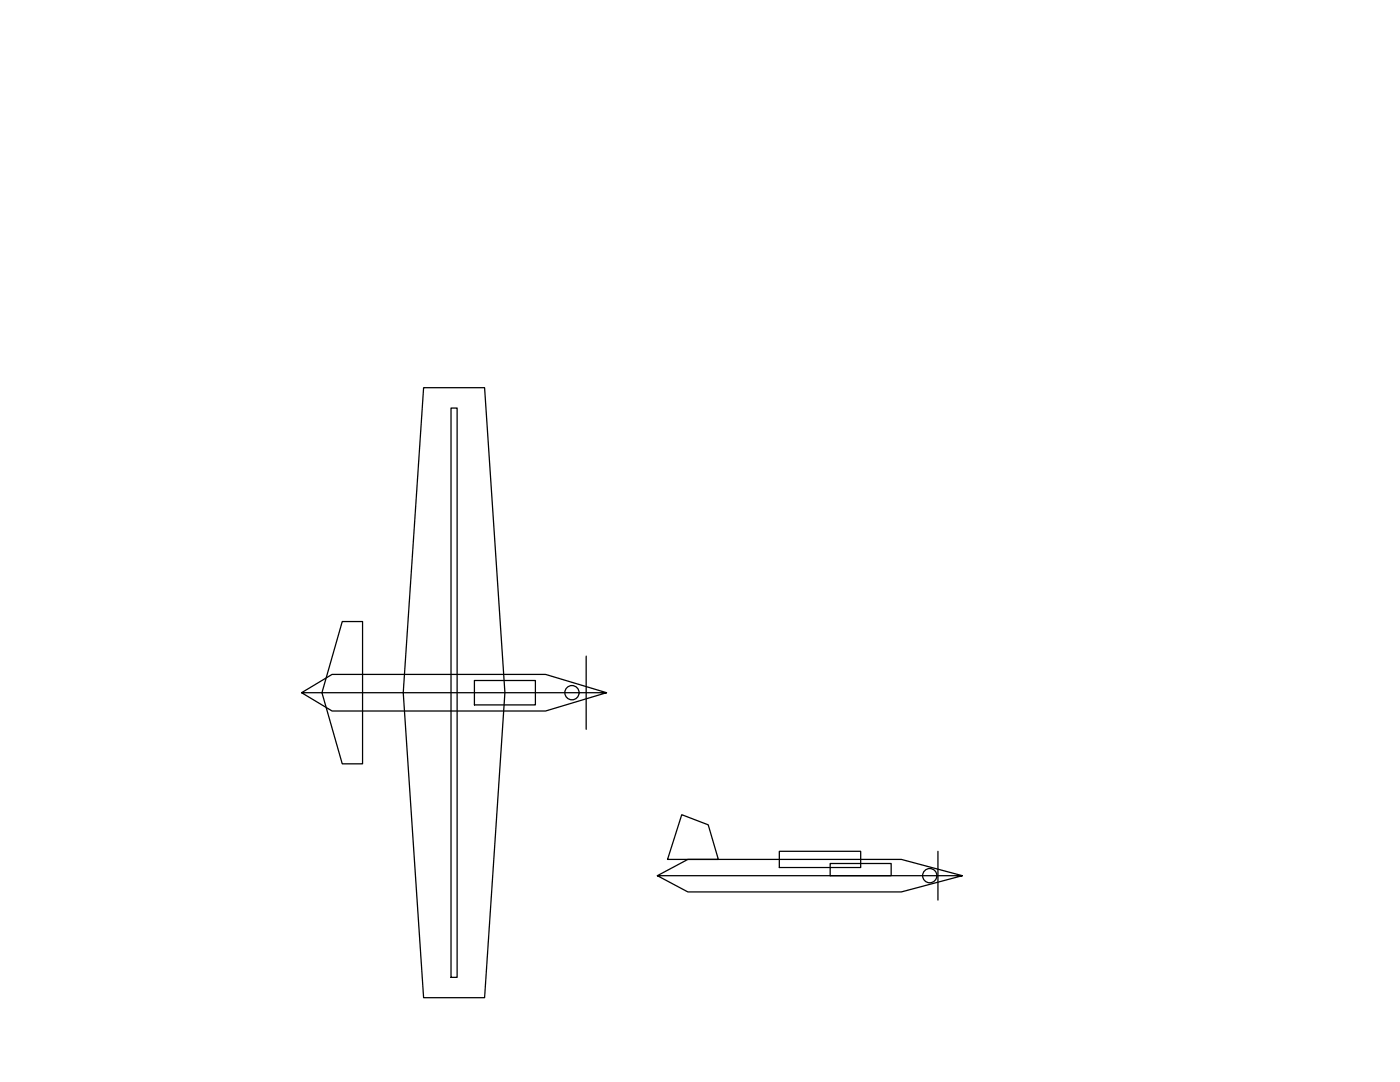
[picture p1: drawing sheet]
<svg xmlns="http://www.w3.org/2000/svg" width="279mm" height="216mm" viewBox="0 0 279 216" stroke-linecap="round" stroke-linejoin="round" font-family="sans-serif">
<!-- layer: 0 -->
<g fill="none" stroke="#000" stroke-width=".25">
<path d="M84.5 77.4h12.2l4.1 60.8-4.1 60.9h-12.2l-4-60.9zM90 81.4h1.2v113.6h-1.2zM60.2 138.2l6.1 3.7h42.6l12.2-3.7-12.2-3.6h-42.6l-6.1 3.6h60.9M68.3 124h4.1v28.4h-4.1l-4-14.2zM94.7 135.8h12.1v4.9h-12.1zM117 130.9v14.6M131.2 174.7l6.1 3.3h42.6l12.2-3.3-12.2-3.2h-42.6l-6.1 3.2h60.9M136.1 162.6l5.2 2 2.1 6.9h-10.2zM155.5 169.9h16.3v3.2h-16.3zM165.7 172.3h12.2v2.4h-12.2zM187.2 169.9v9.7"/>
<circle cx="114.1" cy="138.2" r="1.42"/>
<circle cx="185.6" cy="174.7" r="1.42"/>
</g>
</svg>
